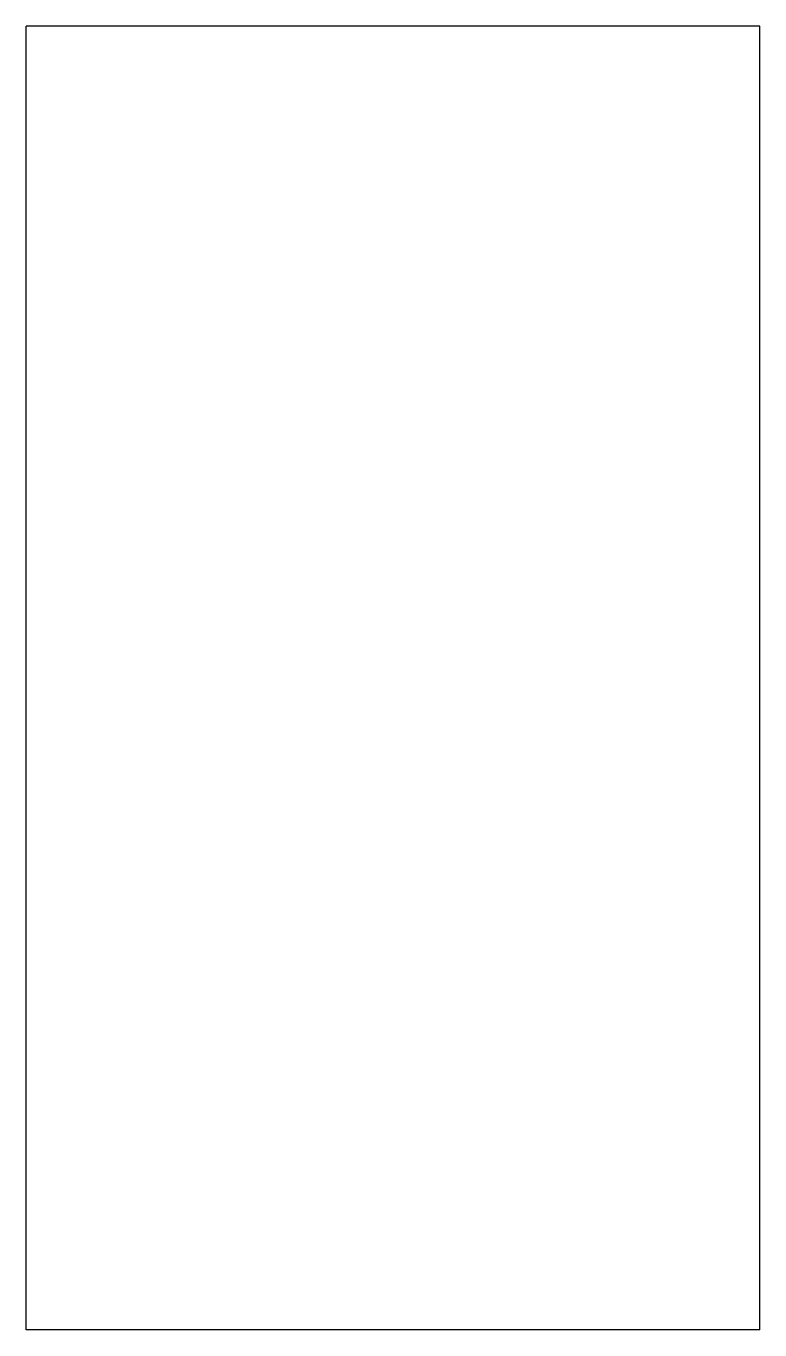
# Model space of a CAD drawing. Header units: inches. Extents: x 0 to 17.7, y -31.5 to 0.
import ezdxf

# ---------------------------------------------------------------- set-up
doc = ezdxf.new("R2010")
doc.units = ezdxf.units.IN
doc.header["$MEASUREMENT"] = 0

msp = doc.modelspace()

# ---------------------------------------------------------------- linework, layer by layer
at = {"color": 7, "linetype": 'Continuous', "lineweight": 25}
for p, q in [((0, -31.496), (0, 0)), ((17.717, 0), (0, 0)), ((17.717, -31.496), (17.717, 0)), ((17.717, -31.496), (0, -31.496))]:
    msp.add_line(p, q, dxfattribs=at)

doc.saveas('drawing.dxf')
